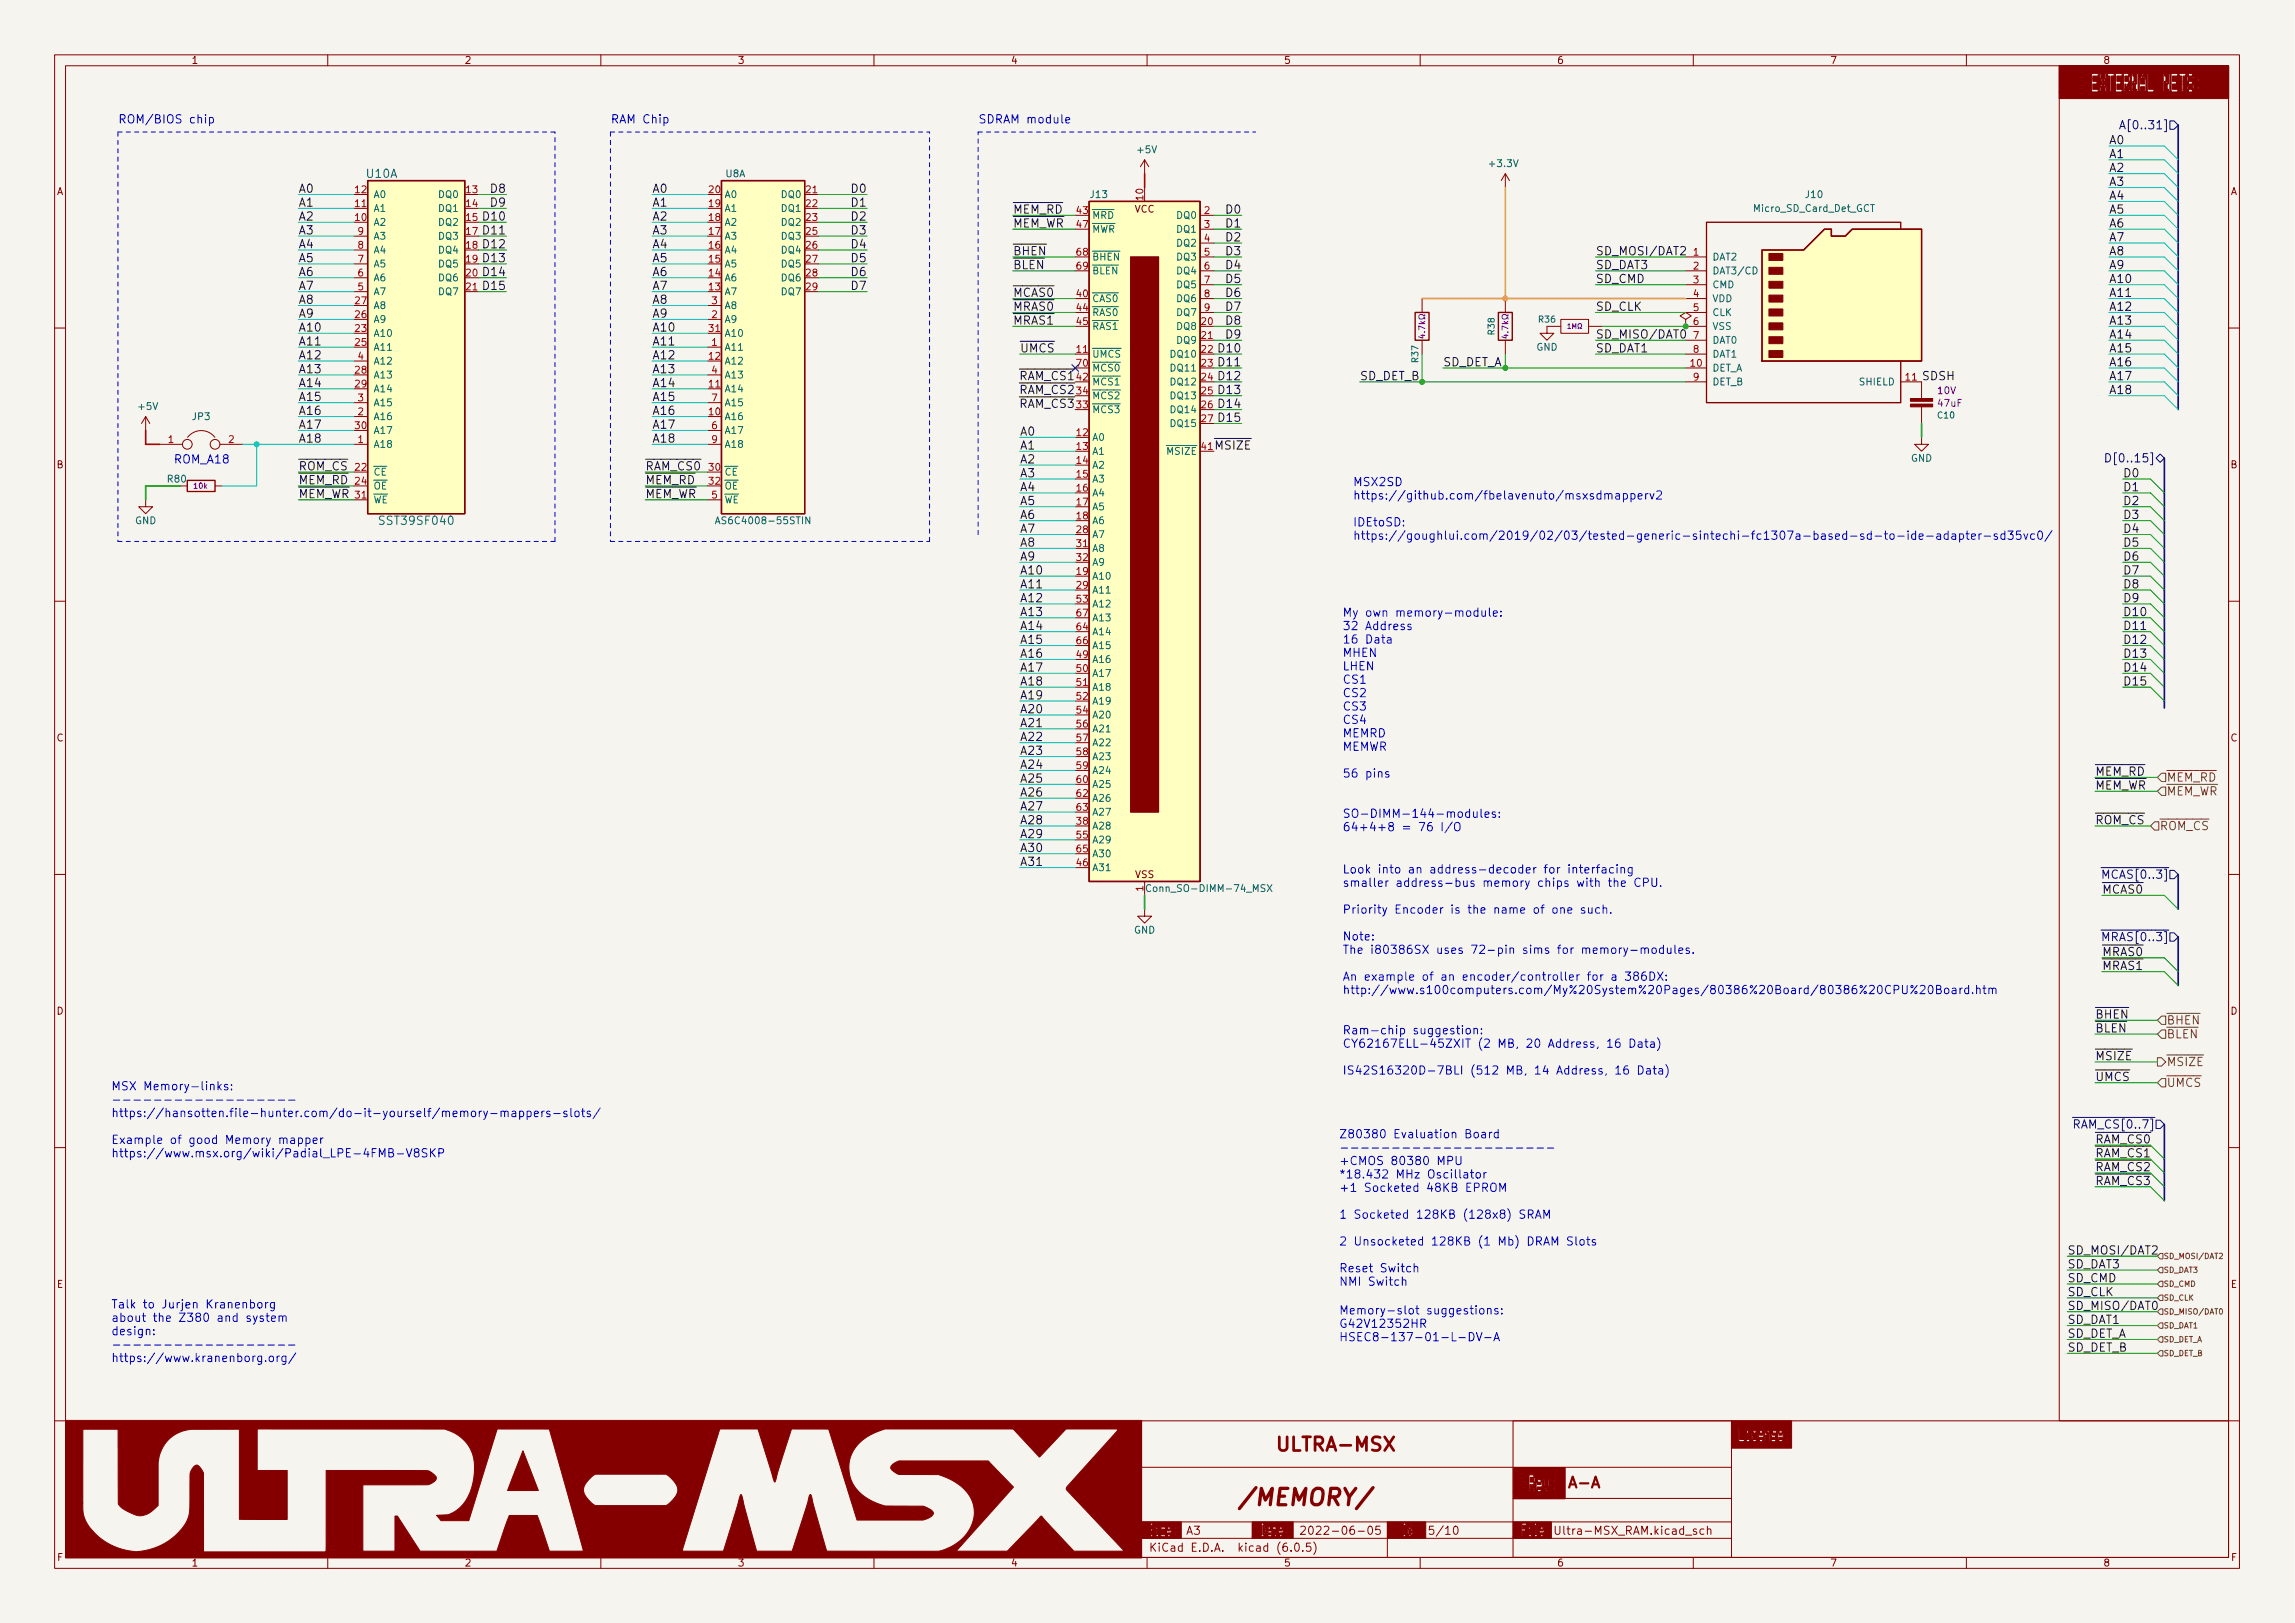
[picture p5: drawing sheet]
<svg xmlns="http://www.w3.org/2000/svg" width="420mm" height="297mm" viewBox="0 0 420 297" stroke-linecap="round" stroke-linejoin="round" font-family="sans-serif">
<defs><g id="words">
<text font-size="4.2" fill="#840000" x="226.3" y="275.5">/MEMORY/</text>
<text font-size="3.5" fill="#840000" x="233.3" y="265.6">ULTRA-MSX</text>
<text font-size="2.8" fill="#840000" x="280.1" y="272.3">A-A</text>
<g font-size="2.1" fill="#0000c2">
<text x="21.6" y="22.6">ROM/BIOS chip</text>
<text x="111.8" y="22.6">RAM Chip</text>
<text x="179.1" y="22.6">SDRAM module</text>
<text x="31.7" y="84.8">ROM_A18</text>
<text x="247.6" y="89">MSX2SD</text>
<text x="247.6" y="91.4">https://github.com/fbelavenuto/msxsdmapperv2</text>
<text x="247.6" y="96.3">IDEtoSD:</text>
<text x="247.6" y="98.8">https://goughlui.com/2019/02/03/tested-generic-sintechi-fc1307a-based-sd-to-ide-adapter-sd35vc0/</text>
<text x="245.7" y="112.9">My own memory-module:</text>
<text x="245.7" y="115.3">32 Address</text>
<text x="245.7" y="117.8">16 Data</text>
<text x="245.7" y="120.2">MHEN</text>
<text x="245.7" y="122.7">LHEN</text>
<text x="245.7" y="125.1">CS1</text>
<text x="245.7" y="127.6">CS2</text>
<text x="245.7" y="130">CS3</text>
<text x="245.7" y="132.5">CS4</text>
<text x="245.7" y="134.9">MEMRD</text>
<text x="245.7" y="137.4">MEMWR</text>
<text x="245.7" y="142.3">56 pins</text>
<text x="245.7" y="149.7">SO-DIMM-144-modules:</text>
<text x="245.7" y="152.1">64+4+8 = 76 I/O</text>
<text x="245.7" y="159.9">Look into an address-decoder for interfacing</text>
<text x="245.7" y="162.3">smaller address-bus memory chips with the CPU.</text>
<text x="245.7" y="167.2">Priority Encoder is the name of one such.</text>
<text x="245.7" y="172.1">Note:</text>
<text x="245.7" y="174.6">The i80386SX uses 72-pin sims for memory-modules.</text>
<text x="245.7" y="179.5">An example of an encoder/controller for a 386DX:</text>
<text x="245.7" y="181.9">http://www.s100computers.com/My%20System%20Pages/80386%20Board/80386%20CPU%20Board.htm</text>
<text x="245.7" y="189.3">Ram-chip suggestion:</text>
<text x="245.7" y="191.8">CY62167ELL-45ZXIT (2 MB, 20 Address, 16 Data)</text>
<text x="245.7" y="196.7">IS42S16320D-7BLI (512 MB, 14 Address, 16 Data)</text>
<text x="20.3" y="199.5">MSX Memory-links:</text>
<text x="20.3" y="204.5">https://hansotten.file-hunter.com/do-it-yourself/memory-mappers-slots/</text>
<text x="20.3" y="209.4">Example of good Memory mapper</text>
<text x="245.1" y="208.3">Z80380 Evaluation Board</text>
<text x="20.3" y="211.8">https://www.msx.org/wiki/Padial_LPE-4FMB-V8SKP</text>
<text x="245.1" y="213.2">+CMOS 80380 MPU</text>
<text x="245.1" y="215.7">*18.432 MHz Oscillator</text>
<text x="245.1" y="218.1">+1 Socketed 48KB EPROM</text>
<text x="245.1" y="223">1 Socketed 128KB (128x8) SRAM</text>
<text x="245.1" y="227.9">2 Unsocketed 128KB (1 Mb) DRAM Slots</text>
<text x="245.1" y="232.9">Reset Switch</text>
<text x="20.3" y="239.5">Talk to Jurjen Kranenborg</text>
<text x="245.1" y="235.3">NMI Switch</text>
<text x="20.3" y="241.9">about the Z380 and system</text>
<text x="20.3" y="244.4">design:</text>
<text x="245.1" y="240.6">Memory-slot suggestions:</text>
<text x="245.1" y="243">G42V12352HR</text>
<text x="245.1" y="245.5">HSEC8-137-01-L-DV-A</text>
<text x="20.3" y="249.3">https://www.kranenborg.org/</text>
</g>
<g font-size="2.1" fill="#000084">
<text x="389.5" y="23.7">A[0..31]</text>
<text x="386.9" y="84.6">D[0..15]</text>
<text x="384.3" y="160.8">~{MCAS[0..3]}</text>
<text x="384.3" y="172.2">~{MRAS[0..3]}</text>
<text x="379" y="206.5">~{RAM_CS[0..7]}</text>
</g>
<g font-size="2.1" fill="#0f0f0f">
<text x="386.1" y="28.9">A1</text>
<text x="386.1" y="26.4">A0</text>
<text x="54.6" y="35.3">A0</text>
<text x="90" y="35.3">D8</text>
<text x="119.4" y="35.3">A0</text>
<text x="156" y="35.3">D0</text>
<text x="386.1" y="34">A3</text>
<text x="386.1" y="31.5">A2</text>
<text x="54.6" y="37.8">A1</text>
<text x="54.6" y="40.4">A2</text>
<text x="88.8" y="40.4">D10</text>
<text x="90" y="37.8">D9</text>
<text x="119.4" y="40.4">A2</text>
<text x="119.4" y="37.8">A1</text>
<text x="156" y="40.4">D2</text>
<text x="156" y="37.8">D1</text>
<text x="185.4" y="39.1">~{MEM_RD}</text>
<text x="185.4" y="41.6">~{MEM_WR}</text>
<text x="224.6" y="41.6">D1</text>
<text x="224.6" y="39.1">D0</text>
<text x="386.1" y="36.6">A4</text>
<text x="386.1" y="39.1">A5</text>
<text x="386.1" y="41.6">A6</text>
<text x="54.6" y="42.9">A3</text>
<text x="54.6" y="45.4">A4</text>
<text x="54.6" y="48">A5</text>
<text x="88.8" y="42.9">D11</text>
<text x="88.8" y="48">D13</text>
<text x="88.8" y="45.4">D12</text>
<text x="119.4" y="48">A5</text>
<text x="119.4" y="45.4">A4</text>
<text x="119.4" y="42.9">A3</text>
<text x="156" y="48">D5</text>
<text x="156" y="45.4">D4</text>
<text x="156" y="42.9">D3</text>
<text x="185.4" y="46.7">~{BHEN}</text>
<text x="224.6" y="44.2">D2</text>
<text x="224.6" y="46.7">D3</text>
<text x="292.1" y="46.7">SD_MOSI/DAT2</text>
<text x="386.1" y="46.7">A8</text>
<text x="386.1" y="44.2">A7</text>
<text x="54.6" y="50.5">A6</text>
<text x="54.6" y="53.1">A7</text>
<text x="88.8" y="50.5">D14</text>
<text x="88.8" y="53.1">D15</text>
<text x="119.4" y="50.5">A6</text>
<text x="119.4" y="53.1">A7</text>
<text x="156" y="53.1">D7</text>
<text x="156" y="50.5">D6</text>
<text x="185.4" y="49.3">~{BLEN}</text>
<text x="224.6" y="51.8">D5</text>
<text x="224.6" y="49.3">D4</text>
<text x="292.1" y="49.3">SD_DAT3</text>
<text x="292.1" y="51.8">SD_CMD</text>
<text x="386.1" y="51.8">A10</text>
<text x="386.1" y="49.3">A9</text>
<text x="54.6" y="55.6">A8</text>
<text x="54.6" y="58.1">A9</text>
<text x="119.4" y="58.1">A9</text>
<text x="119.4" y="55.6">A8</text>
<text x="185.4" y="54.3">~{MCAS0}</text>
<text x="185.4" y="56.9">~{MRAS0}</text>
<text x="185.4" y="59.4">~{MRAS1}</text>
<text x="224.6" y="54.3">D6</text>
<text x="224.6" y="59.4">D8</text>
<text x="224.6" y="56.9">D7</text>
<text x="292.1" y="56.9">SD_CLK</text>
<text x="386.1" y="59.4">A13</text>
<text x="386.1" y="56.9">A12</text>
<text x="386.1" y="54.3">A11</text>
<text x="54.6" y="63.2">A11</text>
<text x="54.6" y="60.7">A10</text>
<text x="54.6" y="65.8">A12</text>
<text x="119.4" y="63.2">A11</text>
<text x="119.4" y="60.7">A10</text>
<text x="119.4" y="65.8">A12</text>
<text x="186.7" y="64.5">~{UMCS}</text>
<text x="223.4" y="64.5">D10</text>
<text x="224.6" y="62">D9</text>
<text x="292.1" y="64.5">SD_DAT1</text>
<text x="292.1" y="62">SD_MISO/DAT0</text>
<text x="386.1" y="62">A14</text>
<text x="386.1" y="64.5">A15</text>
<text x="54.6" y="70.8">A14</text>
<text x="54.6" y="68.3">A13</text>
<text x="119.4" y="68.3">A13</text>
<text x="119.4" y="70.8">A14</text>
<text x="185.1" y="69.6">~{RAM_CS1}</text>
<text x="223.4" y="69.6">D12</text>
<text x="223.4" y="67">D11</text>
<text x="248.9" y="69.6">SD_DET_B</text>
<text x="351.8" y="69.6">SDSH</text>
<text x="386.1" y="69.6">A17</text>
<text x="386.1" y="67">A16</text>
<text x="54.6" y="75.9">A16</text>
<text x="54.6" y="73.4">A15</text>
<text x="119.4" y="73.4">A15</text>
<text x="119.4" y="75.9">A16</text>
<text x="185.1" y="74.7">~{RAM_CS3}</text>
<text x="185.1" y="72.1">~{RAM_CS2}</text>
<text x="223.4" y="72.1">D13</text>
<text x="223.4" y="74.7">D14</text>
<text x="223.4" y="77.2">D15</text>
<text x="386.1" y="72.1">A18</text>
<text x="54.6" y="78.5">A17</text>
<text x="54.6" y="81">A18</text>
<text x="119.4" y="81">A18</text>
<text x="119.4" y="78.5">A17</text>
<text x="186.7" y="82.3">A1</text>
<text x="186.7" y="79.7">A0</text>
<text x="222.2" y="82.3">~{MSIZE}</text>
<text x="54.6" y="88.6">~{MEM_RD}</text>
<text x="54.6" y="86.1">~{ROM_CS}</text>
<text x="118.1" y="88.6">~{MEM_RD}</text>
<text x="118.1" y="86.1">~{RAM_CS0}</text>
<text x="186.7" y="84.8">A2</text>
<text x="186.7" y="89.9">A4</text>
<text x="186.7" y="87.4">A3</text>
<text x="388.6" y="89.9">D1</text>
<text x="388.6" y="87.4">D0</text>
<text x="54.6" y="91.2">~{MEM_WR}</text>
<text x="118.1" y="91.2">~{MEM_WR}</text>
<text x="186.7" y="92.4">A5</text>
<text x="186.7" y="95">A6</text>
<text x="388.6" y="95">D3</text>
<text x="388.6" y="92.4">D2</text>
<text x="186.7" y="97.5">A7</text>
<text x="186.7" y="100.1">A8</text>
<text x="388.6" y="100.1">D5</text>
<text x="388.6" y="97.5">D4</text>
<text x="186.7" y="107.7">A11</text>
<text x="186.7" y="105.1">A10</text>
<text x="186.7" y="102.6">A9</text>
<text x="388.6" y="107.7">D8</text>
<text x="388.6" y="102.6">D6</text>
<text x="388.6" y="105.1">D7</text>
<text x="186.7" y="112.8">A13</text>
<text x="186.7" y="110.2">A12</text>
<text x="388.6" y="110.2">D9</text>
<text x="388.6" y="112.8">D10</text>
<text x="186.7" y="115.3">A14</text>
<text x="186.7" y="117.8">A15</text>
<text x="388.6" y="117.8">D12</text>
<text x="388.6" y="115.3">D11</text>
<text x="186.7" y="120.4">A16</text>
<text x="186.7" y="122.9">A17</text>
<text x="186.7" y="125.5">A18</text>
<text x="388.6" y="125.5">D15</text>
<text x="388.6" y="122.9">D14</text>
<text x="388.6" y="120.4">D13</text>
<text x="186.7" y="128">A19</text>
<text x="186.7" y="130.5">A20</text>
<text x="186.7" y="133.1">A21</text>
<text x="186.7" y="135.6">A22</text>
<text x="186.7" y="138.2">A23</text>
<text x="186.7" y="140.7">A24</text>
<text x="186.7" y="143.2">A25</text>
<text x="383.5" y="142">~{MEM_RD}</text>
<text x="186.7" y="148.3">A27</text>
<text x="186.7" y="145.8">A26</text>
<text x="383.5" y="144.5">~{MEM_WR}</text>
<text x="186.7" y="150.9">A28</text>
<text x="186.7" y="153.4">A29</text>
<text x="186.7" y="155.9">A30</text>
<text x="383.5" y="150.9">~{ROM_CS}</text>
<text x="186.7" y="158.5">A31</text>
<text x="384.8" y="163.6">~{MCAS0}</text>
<text x="384.8" y="177.5">~{MRAS1}</text>
<text x="384.8" y="175">~{MRAS0}</text>
<text x="383.5" y="189">~{BLEN}</text>
<text x="383.5" y="186.4">~{BHEN}</text>
<text x="383.5" y="197.8">~{UMCS}</text>
<text x="383.5" y="194">~{MSIZE}</text>
<text x="383.5" y="209.3">~{RAM_CS0}</text>
<text x="378.5" y="232.1">SD_DAT3</text>
<text x="378.5" y="229.6">SD_MOSI/DAT2</text>
<text x="378.5" y="234.7">SD_CMD</text>
<text x="378.5" y="237.2">SD_CLK</text>
<text x="378.5" y="239.8">SD_MISO/DAT0</text>
<text x="378.5" y="244.8">SD_DET_A</text>
<text x="378.5" y="242.3">SD_DAT1</text>
<text x="378.5" y="247.4">SD_DET_B</text>
</g>
<g font-size="2.1" fill="#006464">
<text x="67.1" y="32.5">U10A</text>
<text x="69.8" y="96">SST39SF040</text>
</g>
<g font-size="2.1" fill="#009600">
<text x="264.2" y="67">SD_DET_A</text>
<text x="383.5" y="214.4">~{RAM_CS2}</text>
<text x="383.5" y="211.8">~{RAM_CS1}</text>
<text x="383.5" y="216.9">~{RAM_CS3}</text>
</g>
<g font-size="2.1" fill="#725600">
<text x="396.6" y="143">~{MEM_RD}</text>
<text x="396.6" y="145.6">~{MEM_WR}</text>
<text x="395.3" y="151.9">~{ROM_CS}</text>
<text x="396.6" y="187.5">~{BHEN}</text>
<text x="396.6" y="190">~{BLEN}</text>
<text x="396.6" y="195.1">~{MSIZE}</text>
<text x="396.6" y="198.9">~{UMCS}</text>
</g>
<g font-size="2.1" fill="#840000">
<text x="232.2" y="280.9">2022-06-05</text>
<text x="261.3" y="280.9">5/10</text>
<text x="284.3" y="280.9">Ultra-MSX_RAM.kicad_sch</text>
<text x="210.3" y="284">KiCad E.D.A. kicad (6.0.5)</text>
</g>
<g font-size="1.8" fill="#840000">
<text x="35" y="11.7">1</text>
<text x="85" y="11.7">2</text>
<text x="135" y="11.7">3</text>
<text x="185" y="11.7">4</text>
<text x="235" y="11.7">5</text>
<text x="285" y="11.7">6</text>
<text x="335" y="11.7">7</text>
<text x="385" y="11.7">8</text>
<text x="10.3" y="35.7">A</text>
<text x="408.3" y="35.7">A</text>
<text x="207.7" y="38.9">VCC</text>
<text x="10.3" y="85.7">B</text>
<text x="408.3" y="85.7">B</text>
<text x="10.3" y="135.7">C</text>
<text x="408.3" y="135.7">C</text>
<text x="207.8" y="160.7">VSS</text>
<text x="10.3" y="185.7">D</text>
<text x="408.3" y="185.7">D</text>
<text x="10.4" y="235.7">E</text>
<text x="408.4" y="235.7">E</text>
<text x="10.4" y="285.7">F</text>
<text x="35" y="286.7">1</text>
<text x="85" y="286.7">2</text>
<text x="135" y="286.7">3</text>
<text x="185" y="286.7">4</text>
<text x="235" y="286.7">5</text>
<text x="285" y="286.7">6</text>
<text x="335" y="286.7">7</text>
<text x="385" y="286.7">8</text>
<text x="408.4" y="285.7">F</text>
</g>
<g font-size="1.8" fill="#006464">
<text x="208.3" y="28">+5V</text>
<text x="132.9" y="32.4">U8A</text>
<text x="272.9" y="30.6">+3.3V</text>
<text x="68.3" y="41.3">A2</text>
<text x="68.3" y="38.8">A1</text>
<text x="68.3" y="36.2">A0</text>
<text x="80.4" y="36.2">DQ0</text>
<text x="80.4" y="38.8">DQ1</text>
<text x="80.4" y="41.3">DQ2</text>
<text x="132.6" y="41.3">A2</text>
<text x="132.6" y="38.8">A1</text>
<text x="132.6" y="36.2">A0</text>
<text x="143.2" y="36.2">DQ0</text>
<text x="143.2" y="38.8">DQ1</text>
<text x="143.2" y="41.3">DQ2</text>
<text x="199.7" y="36.2">J13</text>
<text x="199.9" y="40">~{MRD}</text>
<text x="215.6" y="40">DQ0</text>
<text x="321.2" y="38.8">Micro_SD_Card_Det_GCT</text>
<text x="330.6" y="36.2">J10</text>
<text x="68.3" y="46.4">A4</text>
<text x="68.3" y="43.9">A3</text>
<text x="80.4" y="43.9">DQ3</text>
<text x="80.4" y="46.4">DQ4</text>
<text x="132.6" y="46.4">A4</text>
<text x="132.6" y="43.9">A3</text>
<text x="143.2" y="43.9">DQ3</text>
<text x="143.2" y="46.4">DQ4</text>
<text x="199.9" y="42.6">~{MWR}</text>
<text x="199.9" y="47.7">~{BHEN}</text>
<text x="215.6" y="42.6">DQ1</text>
<text x="215.6" y="45.1">DQ2</text>
<text x="215.6" y="47.7">DQ3</text>
<text x="313.4" y="47.7">DAT2</text>
<text x="68.3" y="51.5">A6</text>
<text x="68.3" y="48.9">A5</text>
<text x="80.4" y="48.9">DQ5</text>
<text x="80.4" y="51.5">DQ6</text>
<text x="132.6" y="51.5">A6</text>
<text x="132.6" y="48.9">A5</text>
<text x="143.2" y="48.9">DQ5</text>
<text x="143.2" y="51.5">DQ6</text>
<text x="199.9" y="50.2">~{BLEN}</text>
<text x="215.6" y="50.2">DQ4</text>
<text x="215.6" y="52.7">DQ5</text>
<text x="313.4" y="50.2">DAT3/CD</text>
<text x="313.4" y="52.7">CMD</text>
<text x="68.3" y="59.1">A9</text>
<text x="68.3" y="56.6">A8</text>
<text x="68.3" y="54">A7</text>
<text x="80.4" y="54">DQ7</text>
<text x="132.6" y="54">A7</text>
<text x="132.6" y="59.1">A9</text>
<text x="132.6" y="56.6">A8</text>
<text x="143.2" y="54">DQ7</text>
<text x="199.9" y="55.3">~{CAS0}</text>
<text x="199.9" y="57.8">~{RAS0}</text>
<text x="215.6" y="55.3">DQ6</text>
<text x="215.6" y="57.8">DQ7</text>
<text x="313.4" y="55.3">VDD</text>
<text x="313.4" y="57.8">CLK</text>
<text x="68.3" y="61.6">A10</text>
<text x="68.3" y="64.2">A11</text>
<text x="132.6" y="64.2">A11</text>
<text x="132.6" y="61.6">A10</text>
<text x="199.9" y="65.4">~{UMCS}</text>
<text x="199.9" y="60.4">~{RAS1}</text>
<text x="214.6" y="65.4">DQ10</text>
<text x="215.6" y="60.4">DQ8</text>
<text x="215.6" y="62.9">DQ9</text>
<text x="281.2" y="64.2">GND</text>
<text x="313.4" y="60.4">VSS</text>
<text x="313.4" y="62.9">DAT0</text>
<text x="313.4" y="65.4">DAT1</text>
<text x="68.3" y="69.3">A13</text>
<text x="68.3" y="71.8">A14</text>
<text x="68.3" y="66.7">A12</text>
<text x="132.6" y="71.8">A14</text>
<text x="132.6" y="66.7">A12</text>
<text x="132.6" y="69.3">A13</text>
<text x="199.9" y="70.5">~{MCS1}</text>
<text x="199.9" y="68">~{MCS0}</text>
<text x="214.6" y="68">DQ11</text>
<text x="214.6" y="70.5">DQ12</text>
<text x="313.4" y="68">DET_A</text>
<text x="313.4" y="70.5">DET_B</text>
<text x="340.5" y="70.5">SHIELD</text>
<text x="25.5" y="75">+5V</text>
<text x="35.3" y="76.9">JP3</text>
<text x="68.3" y="76.9">A16</text>
<text x="68.3" y="74.3">A15</text>
<text x="132.6" y="76.9">A16</text>
<text x="132.6" y="74.3">A15</text>
<text x="199.9" y="75.6">~{MCS3}</text>
<text x="214.6" y="73.1">DQ13</text>
<text x="214.6" y="75.6">DQ14</text>
<text x="68.3" y="82">A18</text>
<text x="68.3" y="79.4">A17</text>
<text x="132.6" y="79.4">A17</text>
<text x="132.6" y="82">A18</text>
<text x="199.9" y="80.7">A0</text>
<text x="199.9" y="83.2">A1</text>
<text x="212.4" y="83.2">~{MSIZE}</text>
<text x="214.6" y="78.1">DQ15</text>
<text x="30.7" y="88.3">R80</text>
<text x="68.3" y="87">~{CE}</text>
<text x="68.3" y="89.6">~{OE}</text>
<text x="132.6" y="87">~{CE}</text>
<text x="132.6" y="89.6">~{OE}</text>
<text x="199.9" y="85.8">A2</text>
<text x="199.9" y="88.3">A3</text>
<text x="349.8" y="84.5">GND</text>
<text x="24.7" y="95.9">GND</text>
<text x="68.3" y="92.1">~{WE}</text>
<text x="132.1" y="95.9">AS6C4008-55STIN</text>
<text x="132.6" y="92.1">~{WE}</text>
<text x="199.9" y="90.8">A4</text>
<text x="199.9" y="93.4">A5</text>
<text x="199.9" y="95.9">A6</text>
<text x="199.9" y="98.5">A7</text>
<text x="199.9" y="101">A8</text>
<text x="199.9" y="106.1">A10</text>
<text x="199.9" y="103.5">A9</text>
<text x="199.9" y="108.6">A11</text>
<text x="199.9" y="111.2">A12</text>
<text x="199.9" y="113.7">A13</text>
<text x="199.9" y="116.2">A14</text>
<text x="199.9" y="118.8">A15</text>
<text x="199.9" y="121.3">A16</text>
<text x="199.9" y="123.9">A17</text>
<text x="199.9" y="126.4">A18</text>
<text x="199.9" y="128.9">A19</text>
<text x="199.9" y="131.5">A20</text>
<text x="199.9" y="134">A21</text>
<text x="199.9" y="136.6">A22</text>
<text x="199.9" y="139.1">A23</text>
<text x="199.9" y="141.6">A24</text>
<text x="199.9" y="144.2">A25</text>
<text x="199.9" y="146.7">A26</text>
<text x="199.9" y="149.3">A27</text>
<text x="199.9" y="151.8">A28</text>
<text x="199.9" y="154.3">A29</text>
<text x="199.9" y="159.4">A31</text>
<text x="199.9" y="156.9">A30</text>
<text x="211" y="163.2">Conn_SO-DIMM-74_MSX</text>
<text x="207.6" y="170.9">GND</text>
</g>
<g font-size="1.8" fill="#a90000">
<text x="65.1" y="35.3">12</text>
<text x="85.4" y="35.3">13</text>
<text x="129.8" y="35.3">20</text>
<text x="147.6" y="35.3">21</text>
<text x="65.1" y="40.4">10</text>
<text x="65.1" y="37.9">11</text>
<text x="85.4" y="37.9">14</text>
<text x="85.4" y="40.4">15</text>
<text x="129.8" y="40.4">18</text>
<text x="129.8" y="37.9">19</text>
<text x="147.6" y="37.9">22</text>
<text x="147.6" y="40.4">23</text>
<text x="197.1" y="39.2">43</text>
<text x="197.1" y="41.7">47</text>
<text x="209.3" y="36.6" transform="rotate(-90 209.3 36.6)">10</text>
<text x="220.5" y="39.2">2</text>
<text x="220.5" y="41.7">3</text>
<text x="65.5" y="45.5">8</text>
<text x="65.5" y="43">9</text>
<text x="85.4" y="43">17</text>
<text x="85.4" y="45.5">18</text>
<text x="129.8" y="45.5">16</text>
<text x="129.8" y="43">17</text>
<text x="147.6" y="43">25</text>
<text x="147.6" y="45.5">26</text>
<text x="197.1" y="46.8">68</text>
<text x="220.5" y="44.2">4</text>
<text x="220.5" y="46.8">5</text>
<text x="310" y="46.8">1</text>
<text x="65.5" y="53.1">5</text>
<text x="65.5" y="50.6">6</text>
<text x="65.5" y="48">7</text>
<text x="85.4" y="48">19</text>
<text x="85.4" y="50.6">20</text>
<text x="85.4" y="53.1">21</text>
<text x="129.8" y="53.1">13</text>
<text x="129.8" y="50.6">14</text>
<text x="129.8" y="48">15</text>
<text x="147.6" y="48">27</text>
<text x="147.6" y="50.6">28</text>
<text x="147.6" y="53.1">29</text>
<text x="197.1" y="49.3">69</text>
<text x="220.5" y="49.3">6</text>
<text x="220.5" y="51.9">7</text>
<text x="310" y="49.3">2</text>
<text x="310" y="51.9">3</text>
<text x="65.1" y="58.2">26</text>
<text x="65.1" y="55.7">27</text>
<text x="130.3" y="58.2">2</text>
<text x="130.3" y="55.7">3</text>
<text x="197.1" y="54.4">40</text>
<text x="197.1" y="56.9">44</text>
<text x="197.1" y="59.5">45</text>
<text x="220" y="59.5">20</text>
<text x="220.5" y="54.4">8</text>
<text x="220.5" y="56.9">9</text>
<text x="310" y="54.4">4</text>
<text x="310" y="56.9">5</text>
<text x="310" y="59.5">6</text>
<text x="65.1" y="60.7">23</text>
<text x="65.1" y="63.3">25</text>
<text x="65.5" y="65.8">4</text>
<text x="129.8" y="65.8">12</text>
<text x="129.8" y="60.7">31</text>
<text x="130.3" y="63.3">1</text>
<text x="197.1" y="64.6">11</text>
<text x="220" y="62">21</text>
<text x="220" y="64.6">22</text>
<text x="310" y="62">7</text>
<text x="310" y="64.6">8</text>
<text x="65.1" y="68.4">28</text>
<text x="65.1" y="70.9">29</text>
<text x="129.8" y="70.9">11</text>
<text x="130.3" y="68.4">4</text>
<text x="197.1" y="69.6">42</text>
<text x="197.1" y="67.1">70</text>
<text x="220" y="67.1">23</text>
<text x="220" y="69.6">24</text>
<text x="309.5" y="67.1">10</text>
<text x="310" y="69.6">9</text>
<text x="348.9" y="69.6">11</text>
<text x="65.5" y="76">2</text>
<text x="65.5" y="73.4">3</text>
<text x="129.8" y="76">10</text>
<text x="130.3" y="73.4">7</text>
<text x="197.1" y="74.7">33</text>
<text x="197.1" y="72.2">34</text>
<text x="220" y="72.2">25</text>
<text x="220" y="74.7">26</text>
<text x="220" y="77.3">27</text>
<text x="30.8" y="81.1">1</text>
<text x="41.9" y="81.1">2</text>
<text x="65.1" y="78.5">30</text>
<text x="65.5" y="81.1">1</text>
<text x="130.3" y="78.5">6</text>
<text x="130.3" y="81.1">9</text>
<text x="197.1" y="79.8">12</text>
<text x="197.1" y="82.3">13</text>
<text x="220" y="82.3">41</text>
<text x="65.1" y="86.1">22</text>
<text x="65.1" y="88.7">24</text>
<text x="129.8" y="86.1">30</text>
<text x="129.8" y="88.7">32</text>
<text x="197.1" y="84.9">14</text>
<text x="197.1" y="87.4">15</text>
<text x="197.1" y="90">16</text>
<text x="65.1" y="91.2">31</text>
<text x="130.3" y="91.2">5</text>
<text x="197.1" y="92.5">17</text>
<text x="197.1" y="95">18</text>
<text x="197.1" y="97.6">28</text>
<text x="197.1" y="100.1">31</text>
<text x="197.1" y="105.2">19</text>
<text x="197.1" y="107.7">29</text>
<text x="197.1" y="102.7">32</text>
<text x="197.1" y="110.3">53</text>
<text x="197.1" y="112.8">67</text>
<text x="197.1" y="115.4">64</text>
<text x="197.1" y="117.9">66</text>
<text x="197.1" y="120.4">49</text>
<text x="197.1" y="123">50</text>
<text x="197.1" y="125.5">51</text>
<text x="197.1" y="128.1">52</text>
<text x="197.1" y="130.6">54</text>
<text x="197.1" y="133.1">56</text>
<text x="197.1" y="135.7">57</text>
<text x="197.1" y="138.2">58</text>
<text x="197.1" y="140.8">59</text>
<text x="197.1" y="143.3">60</text>
<text x="197.1" y="145.8">62</text>
<text x="197.1" y="148.4">63</text>
<text x="197.1" y="150.9">38</text>
<text x="197.1" y="153.5">55</text>
<text x="197.1" y="156">65</text>
<text x="197.1" y="158.5">46</text>
<text x="209.3" y="163.1" transform="rotate(-90 209.3 163.1)">1</text>
</g>
<g font-size="1.8" fill="#840084">
<text x="354.8" y="72.1">10V</text>
<text x="354.9" y="74.4">47uF</text>
</g>
<g font-size="1.6" fill="#006464">
<text x="281.7" y="59">R36</text>
<text x="273.6" y="61.2" transform="rotate(-90 273.6 61.2)">R38</text>
<text x="259.7" y="66.3" transform="rotate(-90 259.7 66.3)">R37</text>
<text x="354.8" y="76.6">C10</text>
</g>
<text font-size="1.4" fill="#840084" x="35.5" y="89.4">10k</text>
<g font-size="1.4" fill="#725600">
<text x="396" y="230.4">SD_MOSI/DAT2</text>
<text x="396" y="232.9">SD_DAT3</text>
<text x="396" y="238">SD_CLK</text>
<text x="396" y="235.5">SD_CMD</text>
<text x="396" y="240.6">SD_MISO/DAT0</text>
<text x="396" y="243.1">SD_DAT1</text>
<text x="396" y="245.6">SD_DET_A</text>
<text x="396" y="248.2">SD_DET_B</text>
</g>
</g></defs>
<path d="M0 0h420v297h-420z" fill="#f5f4ef" stroke="#f5f4ef" stroke-width=".18"/>
<g fill="none" stroke="#840000" stroke-width=".18">
<path d="M10 10h400v277h-400zM12 12h396v273h-396zM60 10v2M110 10v2M160 10v2M210 10v2M260 10v2M310 10v2M360 10v2M377 12h31v248h-31zM64.8 38.1h2.5M147.3 35.6h2.6"/>
<path d="M209.5 29.2l-.7 1.3M209.5 29.2v2.6M209.5 29.2l.8 1.3M219.7 39.4h2.5M275.6 31.8l.8 1.3M275.6 31.8v2.5M275.6 31.8l-.8 1.3M64.8 53.4h2.5M64.8 50.8h2.5M64.8 48.3h2.5M64.8 45.8h2.5M64.8 43.2h2.5"/>
<path d="M85.1 53.4h2.5M129.5 58.5h2.6M129.5 55.9h2.6M219.7 47h2.5M219.7 49.6h2.5M219.7 52.1h2.5M219.7 54.6h2.5M219.7 57.2h2.5M219.7 41.9h2.5M219.7 44.5h2.5M260.3 54.6v2.6M275.6 54.6v2.6"/>
<path d="M285.7 58.5h5.1v2.5h-5.1zM285.7 59.7h-2.5v1.3h1.3l-1.3 1.3-1.3-1.3h1.3M290.8 59.7h2.6M308.6 58.5l1-.7-1-.6-1 .6 1 .7v1.2M308.6 59.7h.1M308.6 59.7h3.8M308.6 47h3.8M308.6 49.6h3.8M308.6 52.1h3.8M308.6 54.6h3.8M308.6 57.2h3.8M10 60h2"/>
<path d="M26.7 76.2l-.8 1.3M26.7 76.2v2.6M26.7 76.2l.7 1.3M64.8 76.2h2.5M64.8 73.7h2.5M64.8 66.1h2.5M129.5 73.7h2.6M129.5 63.5h2.6M129.5 71.2h2.6M129.5 61h2.6M129.5 68.6h2.6M129.5 78.8h2.6"/>
<path d="M196.8 64.8h2.6M219.7 62.3h2.5M260.3 62.3v2.5M275.6 62.3v2.5M308.6 67.3h3.8M308.6 69.9h3.8M308.6 62.3h3.8M308.6 64.8h3.8M348 69.9h3.8v3M351.8 74.5v3M408 60h2M26.7 91.5v1.2h1.2l-1.2 1.3-1.3-1.3h1.3"/>
<path d="M29.2 81.3h4.2M34.3 80a3.1 3.1 0 0 1 5 0M39.4 88.9h1.2M40.3 81.3h4.1M64.8 81.3h2.5M129.5 81.3h2.6M129.5 91.5h2.6M219.7 82.6h2.5M351.8 80v1.3h1.3l-1.3 1.3-1.3-1.3h1.3M10 110h2M196.8 100.4h2.6M408 110h2"/>
<path d="M196.8 125.8h2.6M10 160h2M209.5 166.4v1.3h1.3l-1.3 1.2-1.2-1.2h1.2M209.5 161.3v2.6M408 160h2M10 210h2M408 210h2M10 260h2M209 260h108v25h-108zM209 278.5h108M209 268.5h108M218.7 279.3h.9l-.5 .6 .4 .1v.7l-.2 .1h-.4l-.2-.1"/>
<path d="M229.3 278.5v3M245.9 279.4l.2-.1a.8 .8 0 0 1 .5 .8 .8 .8 0 0 1-.5 .7 1 1 0 0 1-.2-1.4zM247.9 279.3a.59 .59 0 0 0-.8 .7v.5l.2 .2 .4 .1 .2-.1 .1-.5-.1-.2-.5-.1-.3 .3M250.6 279.4l.2-.1a.8 .8 0 0 1 .5 .8 .8 .8 0 0 1-.5 .7 1 1 0 0 1-.2-1.4zM252.6 279.3h-.7v.7l.2-.1 .5 .1 .1 .2-.1 .5-.2 .1-.5-.1M254 278.5v6.5M266.3 279.4l.1-.1a.8 .8 0 0 1 .6 .8 .8 .8 0 0 1-.6 .7 1 1 0 0 1-.1-1.4zM277 260h131v25h-131zM277 274.2h40M310.6 279.9l-.4-.1-.2 .2 .1 .2 .5 .2v.3h-.6M311.9 279.9l-.4-.1-.3 .3v.4l.2 .2h.5M312.6 280l.2-.2 .4 .1v.9"/>
<path d="M312.6 279.3v1.5M408 260h2M60 285v2M110 285v2M160 285v2M209 281.5h108M210 285v2M217.3 280.8l.5-1.5 .5 1.5M217.4 280.4h.8M236.4 283.8v.1M237.2 282.5l.2-.1a.8 .8 0 0 1 .5 .8 .8 .8 0 0 1-.5 .7 1 1 0 0 1-.2-1.4zM238.5 283.8v.1"/>
<path d="M239.9 282.4h-.7v.7l.2-.1 .5 .1 .1 .2-.1 .5-.2 .1-.5-.1M240.5 282.2a1.72 1.72 0 0 1 0 2.3M243.9 280.2h1.2M248.6 280.2h1.2M260 285v2M310 285v2M360 285v2"/>
<circle cx="34.3" cy="81.3" r=".89"/>
<circle cx="39.4" cy="81.3" r=".89"/>
</g>
<path d="M287.3 272.2l.6-2 .7 2M287.5 271.7h.9M289.3 271.5h1.5M291.5 272.2l.6-2 .7 2M291.6 271.7h1" fill="none" stroke="#840000" stroke-width=".4"/>
<path d="M253.5 263l1.7 2.5M255.2 263l-1.7 2.5" fill="none" stroke="#840000" stroke-width=".5"/>
<path d="M251.4 272.3l-3.1 3.8" fill="none" stroke="#840000" stroke-width=".6"/>
<g fill="#840000" stroke="#840000" stroke-width=".18">
<path d="M377 12h31v6h-31v-1.2h8.6v-.9h-.2v.9h-.8v-.9h.8v-.5h-.3v.5h-.2v-.5h.2v-.5h.3v-.5h.2v-.5h.7v2.9h4.2v-.4h.7v.4h.7v-.9h.7v.9h3.7v-.4h.7v.4h1.7v-.4h-1v-1h.8v-.5h-.8v-1h1.7v2.9h2v-.4h1.2v-.5h-.3v.5h-.7v-1h-.2v1h-.7v.4h-1v-.4h1v-.5h-.3v.5h-.7v-1h1.7v-.5h1.2v-.5h-.3v.5h-1.6v.5h-1v-.5h1v-.5h.9v-.5h-.2v.5h-.7v-.5h.7v-.5h-.7v.5h-.3v1h-.7v-1h.5v-.5h-1.3v.5h-.2v-.5h-1.2v3.4h-.3v-3.4h-.2v2h-.2v1h-.5v-1h.5v-.5h-.3v.5h-.2v-.5h.2v-1h-.2v-.5h-.3v3.4h-1.7v-.4h-.9v-3h-.3v3.4h-.2v-2.4h-.3v-.5h-.2v-.5h-.2v.5h-.3v.5h-.2v2.4h-.3v-3.4h-.2v2h-.3v1h-.4v-1h.4v-.5h-.2v.5h-.2v-.5h.2v-1h-.2v-.5h-.3v3.4h-.2v-.4h-.3v.4h-.7v-.4h.7v-.5h-.2v.5h-.5v-1h.2v.5h.3v-.5h.2v-.5h.3v-1h-.3v-.5h-1v3.4h-.2v-.4h-1v-1h.8v-.5h-.8v-1h1v-.5h-1.2v3.4h-.7v-2.9h.5v-.5h-1.3v.5h-.2v-.5h-.2v1h-.3v.5h-.2v.5h-.3v.5h-.2v.9h-.3v-.4h-.9v-1h.7v-.5h1v-.5h-.3v.5h-1.4v-.5h1.4v-1h-.2v1h-1.2v-.5h.9v-.5h-1.2v3.4h-5.9z"/>
<path d="M389 13.9h.7v1h-.7z"/>
<path d="M392.2 13.9h.2v.5h.2v1h-.7v-1h.3z"/>
<path d="M12 260h197v25.1h-197v-10h3.2v1.3a5.5 5.5 0 0 0 1.2 3.2 11.6 11.6 0 0 0 8.3 4.4l.7-.1a10.9 10.9 0 0 0 9.1-6.2l.2-1.6 .1-4.3a4.9 4.9 0 0 1 .2-2.7 1.16 1.16 0 0 1 1.2-.9l.5 .5 .6 .9v14.4h22.3l.1-14.9h17a3 3 0 0 1 2.9 .9 .72 .72 0 0 1 .3 .7 .72 .72 0 0 1-.6 .6l-1 .4-11.9 .1v12.1h5.9v-6.4h.5l4.1 6.4h14.1l2.2-6.5h1.1h4.1l2.2 6.5h31.8l3-10 .3-.4 2.8 10.4h6.5l3.2-10.1 .2-.3 .2 .5 2.6 9.6a.27 .27 0 0 0 .1 .3 .27 .27 0 0 0 .4 0h19.9a8.1 8.1 0 0 0 6.8-6.8 7 7 0 0 0-4.6-6.4l-2-.8h-7.2l-.7-.4a1.12 1.12 0 0 1-.8-1.1l.6-.6 .9-.4h16.3l4.6 4.8-10.5 11.7h9.4l5.8-6.1a.38 .38 0 0 1 .5-.3 .38 .38 0 0 1 .3 .4l5.6 6h9.2l-10.2-10.9a.74 .74 0 0 1-.4-.7 .74 .74 0 0 1 .5-.6l8.9-9.9v-.3h-9.4l-4.9 5.2-4.8-5.2h-23.5l-.3 .1a8.9 8.9 0 0 0-6 5.1 6.5 6.5 0 0 0 3.7 7.9l1.7 .7a6.2 6.2 0 0 0 3.1 .3l4.8 .1 1.3 .6a.7 .7 0 0 1 .6 .6 .7 .7 0 0 1-.5 .7l-1.5 .6h-12l-5.2-16.7h-6.8l-3.1 9.7-3-9.7h-7l-6.9 22.4h-18.1l-3.1-11.3h3.1a4.1 4.1 0 0 0 2 2.9l.2 .1h12.9a4.8 4.8 0 0 0 2.2-2.8 4.2 4.2 0 0 0-2-2.9l-.2-.1-13 .1a4.7 4.7 0 0 0-2.1 2.7h-3.1l-3.1-11.1h-9.6l-5.2 16.8h-5.1l-.8-1h.9a3.5 3.5 0 0 0 2.6-.7 9.2 9.2 0 0 0 3.5-7.5 7 7 0 0 0-5.5-7.6h-34.3v7.6h5.5v9h-8.8v-16.5h-9.2a6.6 6.6 0 0 0-5.6 6.1v7.8l-.4 .4a3.7 3.7 0 0 1-5.3 .7l-1-.6-.6-.8-.1-13.6h-6.4v13.5h-3.2z"/>
<path d="M95.7 265.5l2.9 7.3h-5.7z"/>
<path d="M208.8 278.5h7.5v3h-7.5v-.3h5.5v-.3h.8v-.4h-.1v.4h-1.3v.3h-.3v-.3h.3v-.4h.7v-.7h.7v-.3h-.1v.3h-.7v-.3h-.6v.3h-.1v1.1h-.8v-.4h.2v-.3h-.2v.3h-.1l-.2 .7h-.4v-.3h-.1v-1.1h1v.4h.2l.2-.7h-.9v.3h-.5v-.3h-.4v.3h.2v1.1h-.2v.3h-.5v-.3h.2v-.7h-.2v.7h-.5v.3h-1.8v-.3h1.8v-.4h-.2v.4h-1.6v-.7h2.3v-.4h-.5v.4h-1.8v-.4h1.8v-.3h.7v-.4h.7v-.3h-.2v.3h-.7v.4h-.5v-.4h.5v-.3h-.5v.3h-.2v.7h-1.6z"/>
<path d="M213.7 279.8h.6v.4h-.6z"/>
<path d="M229.3 278.5h7.4v3h-7.4v-.3h2.1v-.3h.7v.3h2.6v-.3h.9v-.4h-.1v.4h-1.3v.3h-.5v-.3h.5v-.4h.7v-.7h.7v-.3h-.1v.3h-.8v-.3h-.5v.3h-.2v1.1h-.1v-.4h-.2v.4h-.4v.3h-.5v-1.4h.3v1.1h.2v-1.1h.4v-.3h-.4v-.7h-.2v.7h-.1v.3h-.4v.4h-.5v.3h-.2v.4h-.3v-.4h.1v-.7h.9v-.3h-.5v.3h-.4l-.1-.7h-.2v-.3h-.5v.3h.2v1.8h-.2v.3h-1.6z"/>
<path d="M231.2 279.1h.2v.4h.2v1h-.2v.4h-.2z"/>
<path d="M277 268.6h9.5v5.7h-9.5v-1.3h6.2v-.4h1.4v-.5h-.3v.5h-.9v-.5h.3v-.9h.9v-.4h-.3v.4h-.6v-.4h-.3v1.3h-.2v.5h-.2v.4h-.9v-.4h.9v-.5h-.2v.5h-1.3v.4h-.5v-.4h.5v-.5h1.3v-1.3h-.2v1.3h-.3v-.9h-.2v-.4h-.6v.4h-.3v1.4h-.4v.4h-.7v-.4h.7v-.5h-.2v.5h-.5v-.9h.3v.4h.2v-.4h.2v-.5h.2v-.8h-.2v-.5h-.9v3.1h-2.9z"/>
<path d="M317 260h11v5h-11v-1.1h9.3v-.4h1v-.5h-.2v.5h-1.4v.4h-.6v-.4h.6v-.5h.8v-.7h.8v-.4h-.2v.4h-.8v-.4h-.6v.4h-.2v1.2h-.2v-.5h-.2v.5h-.8v.4h-.2v-.9h1v-.3h-.6v-.4h.8v-.4h-.8v.4h-.2v.7h-.2v-.7h-.2v1.6h-.6v-1.2h.2v-.4h.4v-.4h-.4v.4h-.2v-.4h-.2v2h-.4v-.4h-.6v.4h-.6v-.4h.6v-.5h.8v-.7h-.2v-.4h-.6v.4h-.2v1.2h-.2v-.5h-.2v.5h-.6v.4h-.6v-.4h.6v-.8h.8v-.4h-.2v.4h-.6v-.4h.6v-.4h-.6v.4h-.2v1.2h-.6v-1.6h-.4v.4h.2v1.2h-.2v.4h-.4v-.4h-.8v-2h1.6v-.4h-.2v.4h-1.4v-.4h-.2v2.8h-1.3z"/>
<path d="M322.1 262.3h.6v.4h-.6z"/>
<path d="M325.7 262.3h.6v.4h-.6z"/>
<path d="M254 278.5h7v3h-7v-.3h3.4v-.3h.5v.3h.4v-.3h.2v.3h.1v-.3h.7v-.4h-.1v.4h-.6v-1.1h.7v-.3h-.1v.3h-.6v-1h-.1v1h-.2v-.3h-.4v.3h-.2v1.1h-.5v-1.8h.2v-.3h-.5v.3h.1v1.8h-.1v.3h-2.9z"/>
<path d="M257.9 279.8h.4v.4h.2l-.2 .7h-.4z"/>
<path d="M277 278.5h7v3h-7v-.3h5.5v-.3h.9v-.4h-.2v.4h-1.2v.3h-.5v-.3h.5v-.4h.7v-.7h.7v-.3h-.2v.3h-.7v-.3h-.5v.3h-.2v1.1h-.5v-2.1h-.4v.3h.2v1.8h-.2v.3h-.5v-.3h-.2v-1.4h-.3v.3h.1v1.1h-.1v.3h-1.1v-1h.5v-.4h-.5v-.7h1.4v-.3h-.2v.3h-.5v-.3h-.9v2.4h-1.6z"/>
<path d="M282 279.8h.5v.4h-.5z"/>
<path d="M349.8 72.9h4v.5h-4z"/>
<path d="M349.8 74h4v.5h-4z"/>
<path d="M323.8 64.2h2.6v1.2h-2.6z"/>
<path d="M323.8 61.6h2.6v1.3h-2.6z"/>
<path d="M323.8 59.1h2.6v1.3h-2.6z"/>
<path d="M323.8 56.6h2.6v1.2h-2.6z"/>
<path d="M323.8 54h2.6v1.3h-2.6z"/>
<path d="M323.8 51.5h2.6v1.2h-2.6z"/>
<path d="M323.8 48.9h2.6v1.3h-2.6z"/>
<path d="M323.8 46.4h2.6v1.3h-2.6z"/>
</g>
<path d="M67.3 33.1h17.8v60.9h-17.8zM132.1 33.1h15.2v60.9h-15.2zM199.4 36.9h20.3v124.4h-20.3zM259.1 57.2h2.5v5.1h-2.5zM274.3 57.2h2.6v5.1h-2.6zM322.6 45.8h7.6l3.8-3.9h1.3v1.3h2.5l1.3-1.3h12.7v24.2h-29.2zM348 41.9v-1.2h-35.6v33h35.6v-7.6M34.3 87.9h5.1v2.1h-5.1z" fill="none" stroke="#840000" stroke-width=".25"/>
<g fill="none" stroke="#840084" stroke-width=".18">
<path d="M259.8 59.2h1M260.1 58.8l.4 .4M260.8 57.6v.2h-.2a.47 .47 0 0 0-.6-.2 .47 .47 0 0 0-.2 .6l.5 .2 .3-.3h.2v.3M260.8 58.8l-.4 .3M275 59.2h1.1M275.4 58.8l.4 .4M276.1 57.6v.2h-.2a.47 .47 0 0 0-.7-.2 .47 .47 0 0 0-.2 .6l.6 .2 .3-.3h.2v.3M276.1 58.8l-.4 .3M287 59.5l.3-.3v.9M260.1 61.4h.7M260.5 61.2v.7l-.8-.3M260.7 60.8h.1"/>
<path d="M260.8 60.1l-1-.5v.8M275.4 61.4h.7M275.7 61.2v.7l-.8-.3M276 60.8h.1M276.1 60.1l-1.1-.5v.8M287 60.1h.5M287.9 60.1v-.9l.3 .7 .3-.7v.9M288.9 60.1h.2v-.1a.38 .38 0 0 1-.2-.6 .38 .38 0 0 1 .5-.1l.2 .4-.3 .4h.3"/>
</g>
<g fill="#ffffc2" stroke="#ffffc2" stroke-width=".18">
<path d="M67.3 33.1h17.8v60.9h-17.8z"/>
<path d="M132.1 33.1h15.2v60.9h-15.2z"/>
<path d="M322.6 45.8h7.6l3.8-3.9h1.3v1.3h2.5l1.3-1.3h12.7v24.2h-29.2z"/>
<path d="M199.4 36.9h20.3v124.4h-20.3z"/>
</g>
<path d="M342.4 37.4h.8M321 48.9a.64 .64 0 0 1 .7 .6 .64 .64 0 0 1-.7 .6zM200.3 73v-1.3l.4 .9 .4-.9v1.3M202.5 71.9a.6 .6 0 0 0-.9 .4 .6 .6 0 0 0 .6 .7l.3-.1M203.7 71.8l-.5-.1-.2 .2v.3l.5 .3 .2 .3-.3 .2-.5-.1M204.1 71.9l.5-.2 .3 .4-.8 .9h.8M131 95.9l.4-1.3 .4 1.3M131.1 95.5h.6M148.3 94.6v1.3l-.8-1.3v1.3M210.7 162a.6 .6 0 0 0-.9 .4 .6 .6 0 0 0 .6 .8l.3-.1M232 161.9l.9 1.3M232.9 161.9l-.9 1.3" fill="none" stroke="#006464" stroke-width=".18"/>
<path d="M207 47h5.1v101.6h-5.1z" fill="#840000" stroke="#840000" stroke-width=".25"/>
<g fill="none" stroke="#725600" stroke-width=".18">
<path d="M395.7 141.5h.8v1.5h-.8l-.7-.7zM395 193.6h.7l.8 .7-.8 .8h-.7zM395.7 197.4h.8v1.5h-.8l-.7-.7zM395.7 186h.8v1.5h-.8l-.7-.8zM395.7 188.5h.8v1.5h-.8l-.7-.7zM395 237.5l.5-.5h.5v1h-.5zM395 235l.5-.5h.5v1h-.5zM395 229.9l.5-.5h.5v1h-.5zM395 232.4l.5-.5h.5v1h-.5zM406.3 229.5l.4-.1 .2 .2-.6 .8h.6M406.5 239.6l.1-.1a.53 .53 0 0 1 .3 .5 .53 .53 0 0 1-.3 .5 .66 .66 0 0 1-.1-.9zM395 240.1l.5-.5h.5v1h-.5z"/>
<path d="M395 242.6l.5-.5h.5v1h-.5zM395 247.7l.5-.5h.5v1h-.5zM395 245.1l.5-.5h.5v1h-.5z"/>
</g>
<path d="M388.1 23.6l.5-1.5 .5 1.5M388.2 23.2h.7M397.3 22.1h.7l.8 .8-.8 .8h-.7zM196.2 66.7l1.3 1.3M197.5 66.7l-1.3 1.3M385.5 83a.77 .77 0 0 1 .9 .8 .77 .77 0 0 1-.9 .7zM395.5 83.1l.7 .8-.7 .7-.8-.7zM397.3 159.3h.7l.8 .8-.8 .7h-.7zM397.3 170.7h.7l.8 .8-.8 .7h-.7zM394.7 205h.8l.7 .8-.7 .7h-.8z" fill="none" stroke="#000084" stroke-width=".18"/>
<path d="M307.7 45.3l.6-.2 .2 .2 .1 .3-1 1h1M307.9 60.5l.2-.1a.81 .81 0 0 1 .5 .7 .81 .81 0 0 1-.5 .8l-.2-.2-.2-.4zM394.1 228.1l.5-.1 .3 .1v.3l-.9 1.1h.9M394.2 238.3l.2-.1a.81 .81 0 0 1 .6 .7 .81 .81 0 0 1-.6 .8l-.2-.2-.1-.4z" fill="none" stroke="#0f0f0f" stroke-width=".18"/>
<g fill="none" stroke="#0000c2" stroke-width=".18">
<path d="M37.6 21v.1M37.6 21.5v1M38.4 21.6l.4-.1 .3 .3v.4l-.2 .2h-.5M38.4 21.5v1.5M121.6 21.6l.4-.1 .3 .3v.4l-.2 .2h-.5M195.1 22l.7-.1v-.3l-.5-.1-.2 .2 .1 .7h.6M293.1 90.4l-.5-.1-.2 .3v.5l.1 .2h.6M293.1 89.8v1.6M293.8 90.5l.2-.2 .4 .1 .1 1M293.8 90.3v1.1M294.5 90.6l.2-.3 .3 .1 .1 1M295.8 90.4h.6l.1 1"/>
<path d="M296.5 90.7l-.5 .1a.3 .3 0 0 0-.2 .3 .3 .3 0 0 0 .2 .3l.5-.1M297.2 90.4l.5-.1 .2 .3v.5l-.1 .2h-.6M297.2 90.3v1.6M298.6 90.4l.4-.1 .3 .3v.5l-.1 .2h-.6M298.6 90.3v1.6M299.9 90.8l.7-.1v-.3l-.5-.1-.2 .3 .1 .7h.6M301.3 90.3v1.1M301.7 90.3l-.3 .1-.1 .2M302.1 90.3l.3 1.1 .4-1.1M303.3 90l.6-.2 .2 .2 .1 .3-1 1.1h1M342.6 97.8l-.5-.1-.2 .3v.4l.1 .2h.6M342.6 97.2v1.5"/>
<path d="M343.3 98.1h1.2M345 97.7h.6M345.2 97.2v1.3l.4 .2M346.1 97.8l.2-.1 .4 .1 .1 .6-.2 .2-.3 .1-.2-.1zM347.4 98.1h1.2M349.3 97.2v.1M349.3 97.7v1M350.7 97.8l-.4-.1-.3 .3v.4l.1 .2h.6M350.7 97.2v1.5M351.4 98.2l.7-.1-.1-.3-.4-.1-.2 .2v.7h.6M352.7 98.1h1.2M354.6 97.8h.6l.1 .9"/>
<path d="M355.3 98.1h-.5a.3 .3 0 0 0-.3 .3 .3 .3 0 0 0 .3 .3l.5-.1M356.7 97.8l-.5-.1-.3 .3v.4l.2 .2h.6M356.7 97.2v1.5M357.4 97.8h.6v.9M358 98.1h-.5a.3 .3 0 0 0-.2 .3 .3 .3 0 0 0 .2 .3l.5-.1M358.8 97.8l.4-.1 .3 .3v.4l-.2 .2h-.5M358.8 97.7v1.5M359.9 97.7h.6M360.1 97.2v1.3l.4 .2M360.9 98.2l.8-.1-.1-.3-.4-.1-.3 .2 .1 .7h.6M362.3 97.7v1M362.8 97.7l-.3 .1-.2 .2"/>
<path d="M363.3 98.1h1.1M365.7 97.8l-.4-.1-.2 .2v.2l.6 .2v.3h-.6M367 97.8l-.4-.1-.3 .3v.4l.2 .2h.5M367 97.2v1.5M367.6 97.2h1l-.6 .6 .5 .1v.7l-.2 .1h-.5l-.2-.1M369.9 97.2h-.7l-.1 .7 .3-.1h.5l.1 .3-.1 .5-.2 .1-.6-.1M370.5 97.7l.4 1 .3-1M372.5 97.8l-.5-.1-.2 .3v.4l.1 .2h.6M373.2 97.3l.2-.1a.81 .81 0 0 1 .5 .7 .81 .81 0 0 1-.5 .8l-.2-.1-.1-.5zM375.7 97.1l-1.3 2M254 116.8h.6l.1 .9M254.7 117l-.5 .1a.3 .3 0 0 0-.3 .3 .3 .3 0 0 0 .3 .3l.5-.1"/>
<path d="M258.3 114.3l-.4-.1-.2 .2 .1 .3 .5 .1v.4h-.6M270.6 111.9l-.5-.1-.3 .3v.4l.2 .2h.6M270.6 111.3v1.5M271.3 111.8l.1 .9 .3 .1 .2-.2M271.9 111.8v1M272.7 111.3v1.3l.2 .2M273.4 112.3l.7-.2v-.2l-.5-.1-.2 .2 .1 .7h.6M274.8 112.6v.2M274.8 111.9v.1M254.2 141.3l-.3-.1-.2 .2v.3l.5 .1v.4h-.5M262.1 150.5a.61 .61 0 0 0-.7 .7v.6l.1 .2 .4 .1 .3-.2v-.5l-.1-.2-.5-.1-.2 .3M264 150.5v1.6"/>
<path d="M265.9 150.5l-1.4 1.9M266.5 150.6a.51 .51 0 0 1 .5 0 .51 .51 0 0 1 .3 .4v.5a.51 .51 0 0 1-.5 .6 .51 .51 0 0 1-.5-.6v-.5zM269.8 148.6v.9l.4 .1 .2-.1M270.4 148.6v1M271.1 148.1v1.3l.3 .2M271.9 149.1l.7-.2-.1-.2-.4-.1-.2 .2v.7h.6M273.8 148.7l-.4-.1-.2 .2 .1 .2 .5 .2v.3h-.6M274.5 149.5v.1M274.5 148.7v.1M288 158.9l.2-.1h.4v1M288 158.8v1M289.1 158.8h.6"/>
<path d="M289.4 158.3v1.3l.3 .2M290.2 159.3l.7-.2-.1-.3h-.4l-.2 .2v.7h.6M291.5 158.8v1M292 158.8h-.3l-.2 .3M292.3 158.8h.5M292.8 158.3l-.3 .2v1.3M293.4 158.8h.5l.1 1M294 159.1l-.5 .1a.3 .3 0 0 0-.2 .3 .3 .3 0 0 0 .2 .3l.5-.1M295.4 158.8h-.4l-.3 .3v.4l.1 .2h.6M296 158.3v.1M296 158.8v1M296.8 158.9l.2-.1h.3l.1 1"/>
<path d="M296.8 158.8v1M298.8 158.8v1.2l-.3 .3-.4-.1M298.8 158.8h-.4l-.3 .3v.4l.1 .2h.6M251.3 171.9v.2M251.3 171.1v.2M285.7 166.3l.3-.2 .3 .1 .1 .9M285.7 166.1v1M287 166.6l.8-.1-.1-.3-.4-.1-.3 .2 .1 .8h.6M290.1 166.2l-.4-.1-.2 .2 .1 .3 .5 .1v.4h-.6M290.8 166.1l.1 1h.4l.2-.1M291.5 166.1v1M292.1 161.4l.2-.2 .4 .1 .1 .9"/>
<path d="M292.8 166.2l-.4-.1-.3 .3v.5l.2 .2h.5M293.1 178.4v1M293.5 166.3l.2-.2 .4 .1 .1 .9M293.5 178.4l-.3 .1-.1 .2M293.5 165.6v1.5M294.4 161.2h.6M294.7 160.7v1.3l.3 .2M294.9 167v.1M295.2 178.5h.5l.1 .9M295.5 161.4l.2-.2 .4 .1 .1 .9M295.5 160.7v1.5M295.8 178.8h-.5a.3 .3 0 0 0-.2 .3 .3 .3 0 0 0 .2 .3l.5-.1"/>
<path d="M296.8 161.7l.8-.1-.1-.3-.4-.1-.3 .2 .1 .8h.6M296.9 173.5l-.3 .1-.1 .2M297.3 173.5l.3 1M297.6 177.9h.9l-.5 .6 .4 .1v.7l-.2 .1h-.4l-.2-.1M298 173.5l-.5 1.4-.2 .1M298.6 173.9h1.1M299.4 178.5l-.3-.2 .1-.3 .2-.1 .4 .1 .2 .2-.1 .2-.7 .2-.1 .2v.3l.3 .3h.3l.3-.3-.1-.4-.2-.2M300.3 160.9a.61 .61 0 0 0-.8-.1 .61 .61 0 0 0-.2 .8 .57 .57 0 0 0 .3 .6 .57 .57 0 0 0 .7-.1M300.5 173.6l.2-.1 .3 .1 .1 .9M300.5 173.5v1M300.9 161.5l.7-.1 .2-.2-.1-.3-.2-.2h-.6v1.5M301.1 173.7l.2-.2 .4 .1 .1 .9"/>
<path d="M301.3 177.9a.6 .6 0 0 0-.8 .6v.6l.2 .2 .4 .1 .2-.1 .1-.5-.1-.3h-.5l-.3 .3M302.1 177.9a.77 .77 0 0 1 .8 .8 .77 .77 0 0 1-.8 .7zM302.4 160.7v1.2l.3 .3h.3l.3-.3v-1.2M302.5 173.6l.2-.1 .5 .1v.6l-.1 .2-.4 .1-.2-.1zM303.4 177.9l1.1 1.5M304 162.1v.1M304.5 177.9l-1.1 1.5M304.5 173.6l-.4-.1-.3 .3v.4l.2 .2h.5M304.5 173v1.5M305 179.3v.1M305 178.5v.1M305.3 173.5v.9l.4 .1 .2-.1"/>
<path d="M305.9 173.5v1M306.6 173v1.3l.3 .2M307.4 174l.7-.1-.1-.3-.4-.1-.2 .2v.7h.6M309.2 173.6l-.3-.1-.2 .2v.2l.5 .2v.3h-.5M310 174.4v.1M39.9 197.9v1.6M40.1 198.9l.4 .6M40.5 198.5l-.6 .5M41.7 198.5h-.4l-.2 .2 .1 .2 .5 .1v.4h-.6M42.4 199.3v.2M42.4 198.5v.2M266.6 188.2h.6"/>
<path d="M266.9 187.7v1.3l.3 .2M267.7 187.7v.1M267.7 188.2v1M268.5 188.4l.2-.2 .4 .2 .1 .5-.2 .3h-.3l-.2-.1zM269.8 188.4l.3-.2 .3 .1 .1 .9M269.8 188.2v1M271.2 189.1v.1M271.2 188.3v.1M294.3 190.6l.4-.4v1.5M294.3 191.7h.9M295.8 195.5l.5-.4v1.5M295.8 196.6h.9"/>
<path d="M296.5 190.2a.6 .6 0 0 0-.8 .6v.6l.2 .2 .4 .1 .2-.2 .1-.5-.1-.2-.5-.1-.3 .3M298 195.1a.6 .6 0 0 0-.7 .6v.6l.1 .2 .5 .1 .2-.2v-.5l-.1-.2-.4-.1-.3 .3M298.4 190.2a.77 .77 0 0 1 .9 .7 .77 .77 0 0 1-.9 .8zM300 190.7h.5l.1 1M300 195.1a.77 .77 0 0 1 .8 .7 .77 .77 0 0 1-.8 .8zM300.6 191l-.5 .1a.3 .3 0 0 0-.2 .3 .3 .3 0 0 0 .2 .3l.5-.1M301.1 190.7h.6M301.3 190.2v1.3l.4 .2M301.5 195.6h.6v1M302.1 195.9l-.5 .1a.3 .3 0 0 0-.2 .3 .3 .3 0 0 0 .2 .3l.5-.1M302.2 190.7h.6l.1 1M302.6 195.6h.6"/>
<path d="M302.9 191l-.5 .1a.3 .3 0 0 0-.3 .3 .3 .3 0 0 0 .3 .3l.5-.1M302.9 195.1v1.3l.3 .2M303.4 189.9a1.75 1.75 0 0 1 0 2.4M303.7 195.6h.6l.1 1M304.4 195.9l-.5 .1a.3 .3 0 0 0-.2 .3 .3 .3 0 0 0 .2 .3l.5-.1M305 194.8a1.75 1.75 0 0 1 0 2.4M346.8 181.1h.7l.1-.2v-.4l-.3-.2h-.5v1.6M348.3 180.3v1.3l.3 .3 .4-.1 .2-.2v-1.3M351 180.3l-1.2 1.6M351.6 180.5l.5-.2 .3 .2v.3l-.9 1.1h.9M353.2 180.5l.2-.2a.81 .81 0 0 1 .5 .8 .81 .81 0 0 1-.5 .8l-.2-.2-.2-.4zM354.5 181.1h.5l.3-.2v-.3l-.1-.2-.7-.1v1.6h.6l.3-.3a.4 .4 0 0 0-.4-.5"/>
<path d="M356.1 181l.2-.1 .4 .1 .1 .6-.2 .2-.3 .1-.2-.2zM357.4 180.9h.6l.1 1M358.1 181.2l-.5 .1a.3 .3 0 0 0-.2 .3 .3 .3 0 0 0 .2 .3l.5-.1M358.8 180.9v1M359.2 180.9h-.2l-.2 .2M360.4 180.9h-.4l-.3 .2v.5l.1 .2h.6M360.4 180.3v1.6M361.1 181.7v.2M361.9 181l.2-.1h.3l.1 1M361.9 180.3v1.6M363 180.9h.6M363.2 180.3v1.3l.4 .3"/>
<path d="M364.1 181l.2-.1h.4l.1 1M364.1 180.9v1M364.8 181.1l.2-.2h.3l.1 1M20.8 201.3h1.1M22.6 201.3h1.2M24.5 201.3h1.2M26.4 201.3h1.2M28.3 201.3h1.2M30.2 201.3h1.2M32.1 201.3h1.1M34 201.3h1.1M35.9 201.3h1.1"/>
<path d="M37.7 201.3h1.2M39.6 201.3h1.2M41.5 201.3h1.2M43.4 201.3h1.2M45.3 201.3h1.1M47.2 201.3h1.1M49.1 201.3h1.1M50.9 201.3h1.2M52.8 201.3h1.2M53.3 208.3h.6v1M53.9 208.6l-.5 .1a.3 .3 0 0 0-.2 .3 .3 .3 0 0 0 .2 .3l.5-.1M54.6 208.3h.5l.3 .3v.4l-.2 .2h-.6"/>
<path d="M54.6 208.3v1.5M56 208.3h.5l.3 .3v.4l-.2 .2h-.6M56 208.3v1.5M57.3 208.8l.8-.2-.1-.3h-.4l-.3 .2 .1 .7h.6M58.7 208.3v1M59.1 208.3h-.2l-.2 .3M69.5 211.7v-1.5l.5 1.1 .5-1.1v1.5M71.2 210.9h.6l.2-.2-.2-.4-.6-.1v1.5h.6l.3-.2a.4 .4 0 0 0-.4-.6M72.7 211.2h1.2M74.4 210.2l.5 1.5 .5-1.5M76.1 210.9l-.3-.3 .1-.2 .2-.2 .5 .1 .1 .2-.1 .2-.6 .2-.2 .3 .1 .4 .2 .1h.5l.1-.2v-.3l-.3-.3M78.2 210.3l-.6-.1-.3 .3 .1 .4 .7 .3v.4l-.2 .1h-.6"/>
<path d="M78.8 210.2v1.5M79 210.9l.7 .8M79.7 210.2l-.9 .9M80.3 211l.8-.1 .1-.2-.1-.3-.2-.2h-.6v1.5M87.7 203.4v1M88.2 203.4h-.3l-.2 .3M88.5 203.4l.4 1M89.3 203.4l-.5 1.3-.3 .2M89.8 203.8h1.2M91.7 203.5l.3-.1h.3l.1 1M91.7 203.4v1M92.4 203.6l.2-.2h.4v1"/>
<path d="M93.8 203.4h.5l.1 1M94.4 203.7l-.5 .1a.3 .3 0 0 0-.2 .3 .3 .3 0 0 0 .2 .3l.5-.1M95.1 203.4h.5l.3 .3v.4l-.2 .2h-.6M95.1 203.4v1.5M96.5 203.4h.5l.2 .3v.4l-.1 .2h-.6M96.5 203.4v1.5M97.8 203.9l.8-.2-.1-.3h-.5l-.2 .2 .1 .7h.6M99.2 203.4v1M99.6 203.4h-.2l-.2 .3M100.7 203.4h-.4l-.2 .2 .1 .2 .5 .1v.4h-.6M101.4 203.8h1.1M103.8 203.4h-.4l-.2 .2 .1 .2 .5 .1v.4h-.6"/>
<path d="M104.5 202.9v1.3l.2 .2M105.3 203.5l.2-.1 .5 .1v.6l-.1 .2-.4 .1-.2-.2zM106.5 203.4h.5M106.7 202.9v1.3l.3 .2M108.1 203.4h-.4l-.2 .2 .1 .2 .5 .1v.4h-.6M109.9 202.8l-1.3 1.9M245.5 210.1h1.2M247.4 210.1h1.2M249.3 210.1h1.2M251.2 210.1h1.2M253.1 210.1h1.2M255 210.1h1.1"/>
<path d="M256.9 210.1h1.1M258.8 210.1h1.1M260.6 210.1h1.2M262.5 210.1h1.2M264.4 210.1h1.2M265.1 212.4h.7l.1-.3v-.3l-.2-.2h-.6v1.6M266.3 210.1h1.2M266.6 211.6v1.3l.3 .3h.3l.3-.3v-1.3M268 214.7h.6l.1 .9M268.2 210.1h1.2M268.7 215h-.5a.3 .3 0 0 0-.2 .3 .3 .3 0 0 0 .2 .3l.5-.1M269.2 214.6h.6"/>
<path d="M269.4 214.1v1.3l.4 .2M270 207.3l.4-.1 .3 .3v.5l-.3 .2h-.4l-.1-.2v-.5zM270.1 210.1h1.1M270.4 214.7l.3-.1 .3 .3v.4l-.3 .3-.3-.1-.2-.2v-.4zM271.3 207.3h.6l.1 .9M271.5 217.3h.7l.1-.3v-.3l-.3-.2h-.5v1.6M271.7 214.6v1M271.8 217.3l.5 .8M272 207.6l-.5 .1a.3 .3 0 0 0-.3 .3 .3 .3 0 0 0 .3 .2h.5M272 210.1h1.1M272.1 214.6l-.3 .1-.1 .2M272.7 207.2v1"/>
<path d="M273.1 207.2l-.3 .1-.1 .2M273.1 216.6a.51 .51 0 0 1 .6 0 .51 .51 0 0 1 .2 .4v.6a.51 .51 0 0 1-.5 .5 .51 .51 0 0 1-.5-.5v-.6zM273.9 210.1h1.1M274.3 207.3l-.4-.1-.3 .3v.5l.1 .2h.6M274.3 206.7v1.5M274.6 218.1v-1.6l.5 1.1 .5-1.1v1.6M275.7 210.1h1.2M277.6 210.1h1.2M279.5 210.1h1.2M281.4 210.1h1.2M283.3 210.1h1.1M45.9 238.4h.4l.3 .3v.4l-.2 .2h-.5"/>
<path d="M45.9 237.9v1.5M47.2 238.5l.3-.1 .4 .1 .1 .6-.2 .2-.3 .1-.3-.2zM48.6 238.4v1M49.1 238.4h-.3l-.2 .3M50.2 238.4v1.2l-.3 .3-.3-.1M50.2 238.4h-.4l-.3 .3v.4l.1 .2h.6M256.7 234.4l.2-.2 .4 .1 .1 .9M256.7 233.7v1.5M258.2 231.8h-.4l-.3 .3v.4l.2 .2h.5M258.9 231.9l.2-.1h.4l.1 1M258.9 231.3v1.5M270.2 239v.1"/>
<path d="M270.2 239.5v1M271 239.5h.4l.3 .3v.4l-.3 .3-.4-.1-.1-.2v-.4zM272.3 239.6l.2-.1h.4l.1 1M272.3 239.5v1M274.2 239.5h-.3l-.3 .2 .1 .2 .5 .2v.3h-.6M274.9 239.5v.2M279.1 221.5l-.5-.1-.2 .2v.4l.6 .3 .1 .4-.2 .3-.6-.1M279.8 222.2h.7l.2-.2-.1-.4-.2-.2h-.6v1.6M280.2 222.2l.5 .8M281.1 223l.5-1.6 .5 1.6M281.3 222.5h.7M282.6 223v-1.6l.5 1.1 .5-1.1v1.6"/>
<path d="M284.2 227.9v-1.5l.5 1 .5-1v1.5M287.9 226.4h-.6l-.2 .1v.4l.6 .3 .2 .4-.3 .3-.6-.1M288.5 226.4v1.3l.2 .2M289.3 227l.2-.1 .5 .1v.6l-.1 .2-.4 .1-.2-.2zM290.5 226.9h.6M290.7 226.4v1.3l.4 .2M292.1 226.9h-.4l-.2 .2 .1 .2 .5 .1v.4h-.6M20.8 246.2h1.1M22.6 246.2h1.2M24.5 246.2h1.2M26.4 246.2h1.2M28.2 244.2v.1"/>
<path d="M28.2 243.4v.1M28.3 246.2h1.2M30.2 246.2h1.2M32.1 246.2h1.1M34 246.2h1.1M35.9 246.2h1.1M37.7 246.2h1.2M39.6 246.2h1.2M41.5 246.2h1.2M43.4 246.2h1.2M45.3 246.2h1.1M46.4 240.8l.3 1"/>
<path d="M47.1 240.8l-.5 1.4-.2 .2M47.2 246.2h1.1M47.9 248.2v1.2l-.3 .3-.4-.1M47.9 248.3l-.4-.1-.3 .3v.4l.1 .2h.6M48.2 240.9l-.4-.1-.2 .2 .1 .3 .5 .1v.4h-.6M48.6 249.1v.1M48.7 240.8h.6M48.9 240.3v1.3l.4 .2M49.1 246.2h1.1M49.4 248.3l.4-.1 .3 .3v.4l-.3 .3-.4-.1-.1-.2v-.4zM49.7 241.3l.7-.1v-.3l-.5-.1-.2 .2 .1 .8h.6M50.7 248.2v1"/>
<path d="M50.9 246.2h1.2M51.1 241l.2-.2 .4 .1v.9M51.1 240.8v1M51.2 248.2l-.3 .1-.2 .2M51.7 241l.3-.2 .3 .1 .1 .9M52.3 248.2v1.2l-.3 .3-.3-.1M52.3 248.3l-.4-.1-.3 .3v.4l.1 .2h.6M52.8 246.2h1.2M54.1 247.6l-1.3 2M260.1 242.2l.8-.1 .1-.2-.1-.3-.2-.2h-.6v1.5M260.5 242.2l.5 .7M267.1 244.8h1.2"/>
<path d="M269 243.9a.77 .77 0 0 1 .9 .7 .77 .77 0 0 1-.9 .8zM270.3 243.9l.5 1.5 .5-1.5M271.8 244.8h1.2M273.5 245.4l.5-1.5 .5 1.5M273.6 245h.8M274.9 240.3v.2"/>
<circle cx="350" cy="180.6" r=".21"/>
<circle cx="350.8" cy="181.6" r=".21"/>
</g>
<path d="M21.6 24.2v74.9M101.6 24.2h-80M111.8 24.2h58.4M111.8 24.2v74.9M179.1 24.2h50.8M21.6 99.1h80M101.6 99.1v-74.9M111.8 99.1h58.4M170.2 99.1v-74.9M179.1 97.8v-73.6" fill="none" stroke="#0000c2" stroke-width=".18" stroke-dasharray=".8 .8"/>
<path d="M398.8 22.9v52.1M396.2 83.9v45.7M398.8 160.1v6.3M398.8 171.5v8.9M396.2 205.8v6.3M396.2 217.2v2.5" fill="none" stroke="#000084" stroke-width=".3"/>
<g fill="none" stroke="#009600" stroke-width=".18">
<path d="M87.6 38.1h5.1M87.6 35.6h5.1M149.9 38.1h8.8M149.9 35.6h8.8M185.4 39.4h11.4M222.2 39.4h5.1M87.6 43.2h5.1M87.6 48.3h5.1M87.6 50.8h5.1M87.6 45.8h5.1M87.6 53.4h5.1M87.6 40.7h5.1"/>
<path d="M149.9 43.2h8.8M149.9 48.3h8.8M149.9 50.8h8.8M149.9 45.8h8.8M149.9 53.4h8.8M149.9 40.7h8.8M185.4 41.9h11.4M185.4 57.2h11.4M185.4 54.6h11.4M185.4 59.7h11.4M185.4 47h11.4M185.4 49.6h11.4"/>
<path d="M222.2 44.5h5.1M222.2 41.9h5.1M222.2 57.2h5.1M222.2 54.6h5.1M222.2 59.7h5.1M222.2 47h5.1M222.2 49.6h5.1M222.2 52.1h5.1M292.1 57.2h16.5M292.1 47h16.5M292.1 49.6h16.5M292.1 52.1h16.5"/>
<path d="M293.4 59.7h15.2M186.7 64.8h10.1M222.2 67.3h5.1M222.2 69.9h5.1M222.2 72.4h5.1M222.2 75h5.1M222.2 77.5h5.1M222.2 64.8h5.1M222.2 62.3h5.1M248.9 69.9h59.7M260.3 64.8v5.1M264.2 67.3h44.4"/>
<path d="M292.1 64.8h16.5M292.1 62.3h16.5M54.6 88.9h10.2M54.6 86.4h10.2M54.6 91.5h10.2M118.1 88.9h11.4M118.1 86.4h11.4M118.1 91.5h11.4M388.6 97.8h5.1l2.5 2.6M388.6 92.7h5.1l2.5 2.6M388.6 87.7h5.1l2.5 2.5M388.6 90.2h5.1l2.5 2.5"/>
<path d="M388.6 95.3h5.1l2.5 2.5M388.6 102.9h5.1l2.5 2.5M388.6 115.6h5.1l2.5 2.5M388.6 118.1h5.1l2.5 2.6M388.6 113.1h5.1l2.5 2.5M388.6 108h5.1l2.5 2.5M388.6 110.5h5.1l2.5 2.6M388.6 105.4h5.1l2.5 2.6M388.6 100.4h5.1l2.5 2.5M388.6 125.8h5.1l2.5 2.5M388.6 123.2h5.1l2.5 2.6M388.6 120.7h5.1l2.5 2.5"/>
<path d="M383.5 151.2h10.2M383.5 142.3h11.5M383.5 144.8h11.5M384.8 175.3h11.4l2.6 2.5M384.8 177.8h11.4l2.6 2.6M384.8 163.9h11.4l2.6 2.5M383.5 194.3h11.5M383.5 186.7h11.5M383.5 189.3h11.5M383.5 198.2h11.5M383.5 214.7h10.2M383.5 217.2h10.2l2.5 2.5"/>
<path d="M383.5 212.1h10.2M383.5 209.6h10.2M378.5 229.9h16.5M378.5 232.4h16.5M378.5 235h16.5M378.5 237.5h16.5M378.5 247.7h16.5M378.5 245.1h16.5M378.5 242.6h16.5M378.5 240.1h16.5"/>
</g>
<g fill="none" stroke="#00c2c2" stroke-width=".18">
<path d="M54.6 38.1h10.2M54.6 35.6h10.2M119.4 38.1h10.1M119.4 35.6h10.1M386.1 36.9h10.1l2.6 2.5M386.1 26.7h10.1l2.6 2.5M386.1 31.8h10.1l2.6 2.5M386.1 29.2h10.1l2.6 2.6M386.1 34.3h10.1l2.6 2.6M386.1 39.4h10.1l2.6 2.5M54.6 45.8h10.2M54.6 53.4h10.2"/>
<path d="M54.6 55.9h10.2M54.6 58.5h10.2M54.6 50.8h10.2M54.6 48.3h10.2M54.6 43.2h10.2M54.6 40.7h10.2M119.4 45.8h10.1M119.4 53.4h10.1M119.4 55.9h10.1M119.4 58.5h10.1M119.4 50.8h10.1M119.4 48.3h10.1"/>
<path d="M119.4 43.2h10.1M119.4 40.7h10.1M386.1 49.6h10.1l2.6 2.5M386.1 57.2h10.1l2.6 2.5M386.1 59.7h10.1l2.6 2.6M386.1 54.6h10.1l2.6 2.6M386.1 52.1h10.1l2.6 2.5M386.1 47h10.1l2.6 2.6M386.1 44.5h10.1l2.6 2.5M386.1 41.9h10.1l2.6 2.6M54.6 63.5h10.2M54.6 61h10.2"/>
<path d="M54.6 66.1h10.2M54.6 68.6h10.2M54.6 71.2h10.2M54.6 78.8h10.2M54.6 76.2h10.2M54.6 73.7h10.2M119.4 63.5h10.1M119.4 61h10.1M119.4 66.1h10.1M119.4 68.6h10.1M119.4 71.2h10.1M119.4 78.8h10.1"/>
<path d="M119.4 76.2h10.1M119.4 73.7h10.1M386.1 72.4h10.1l2.6 2.6M386.1 69.9h10.1l2.6 2.5M386.1 62.3h10.1l2.6 2.5M386.1 67.3h10.1l2.6 2.6M386.1 64.8h10.1l2.6 2.5M44.4 81.3h20.4M47 81.3v7.6h-6.4M119.4 81.3h10.1M186.7 85.1h10.1M186.7 90.2h10.1"/>
<path d="M186.7 82.6h10.1M186.7 87.7h10.1M186.7 80h10.1M186.7 92.7h10.1M186.7 97.8h10.1M186.7 95.3h10.1M186.7 115.6h10.1M186.7 113.1h10.1M186.7 118.1h10.1M186.7 108h10.1M186.7 110.5h10.1M186.7 105.4h10.1"/>
<path d="M186.7 102.9h10.1M186.7 100.4h10.1M186.7 138.5h10.1M186.7 135.9h10.1M186.7 130.8h10.1M186.7 133.4h10.1M186.7 120.7h10.1M186.7 128.3h10.1M186.7 123.2h10.1M186.7 125.8h10.1M186.7 141h10.1M186.7 143.5h10.1"/>
<path d="M186.7 153.7h10.1M186.7 156.2h10.1M186.7 158.8h10.1M186.7 148.6h10.1M186.7 146.1h10.1M186.7 151.2h10.1"/>
</g>
<path d="M209.5 31.8v2.5M26.7 78.8v2.5h2.5" fill="none" stroke="#c20000" stroke-width=".3"/>
<path d="M275.6 34.3v20.3M260.3 54.6h48.3" fill="none" stroke="#f90" stroke-width=".3"/>
<path d="M351.8 77.5v2.5M33 88.9h-6.3v2.6M209.5 163.9v2.5" fill="none" stroke="#00c200" stroke-width=".3"/>
<circle cx="47" cy="81.3" r=".45" fill="#00c2c2" stroke="#00c2c2" stroke-width=".18"/>
<g fill="#009600" stroke="#009600" stroke-width=".18">
<circle cx="308.6" cy="59.7" r=".45"/>
<circle cx="275.6" cy="67.3" r=".45"/>
<circle cx="260.4" cy="69.9" r=".45"/>
</g>
<circle cx="275.6" cy="54.6" r=".45" fill="#f90" stroke="#f90" stroke-width=".18"/>
<use href="#words"/>
</svg>
